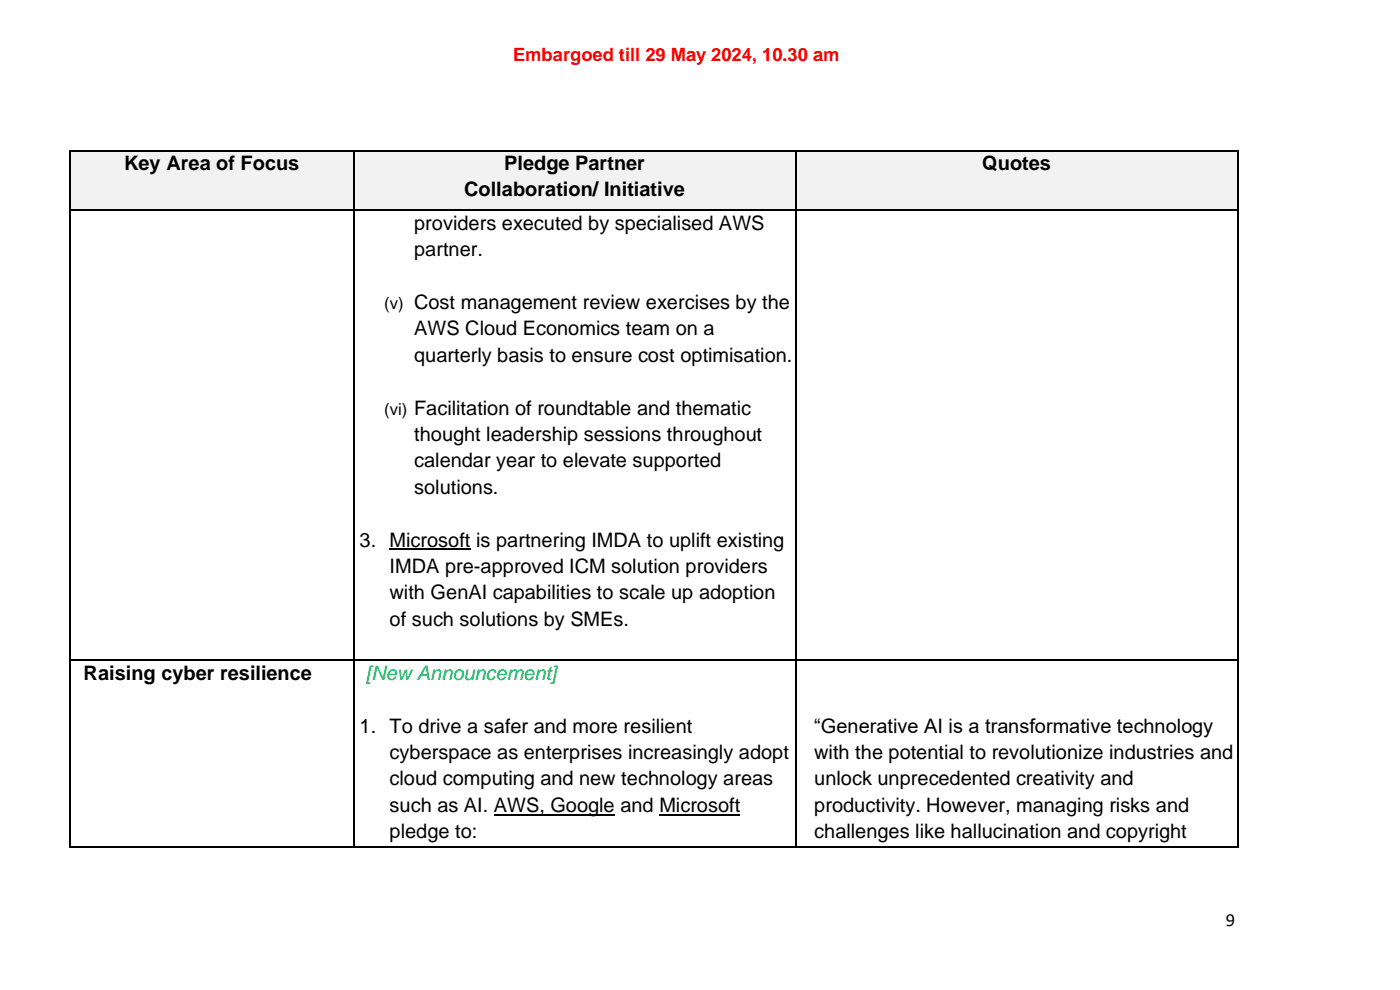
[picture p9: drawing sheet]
<svg xmlns="http://www.w3.org/2000/svg" width="297mm" height="210mm" viewBox="0 0 297 210" stroke-linecap="round" stroke-linejoin="round" font-family="sans-serif">
<defs><g id="words">
<g font-size="4.2">
<text x="26.3" y="36.1">Key Area of Focus</text>
<text x="98.5" y="41.7">Collaboration/ Initiative</text>
<text x="107" y="36.1">Pledge Partner</text>
<text x="208.4" y="36.1">Quotes</text>
<text x="87.9" y="48.7">providers executed by specialised AWS</text>
<text x="87.9" y="54.4">partner.</text>
<text x="87.9" y="65.5">Cost management review exercises by the</text>
<text x="87.9" y="71.1">AWS Cloud Economics team on a</text>
<text x="87.9" y="76.8">quarterly basis to ensure cost optimisation.</text>
<text x="87.9" y="87.9">Facilitation of roundtable and thematic</text>
<text x="87.9" y="93.5">thought leadership sessions throughout</text>
<text x="87.9" y="99.1">calendar year to elevate supported</text>
<text x="87.9" y="104.8">solutions.</text>
<text x="76.3" y="115.9">3. Microsoft is partnering IMDA to uplift existing</text>
<text x="82.7" y="121.5">IMDA pre-approved ICM solution providers</text>
<text x="82.7" y="127.2">with GenAI capabilities to scale up adoption</text>
<text x="82.7" y="132.7">of such solutions by SMEs.</text>
<text x="17.7" y="144.2">Raising cyber resilience</text>
<text x="76.3" y="155.4">1. To drive a safer and more resilient</text>
<text x="172.7" y="155.4">“Generative AI is a transformative technology</text>
<text x="82.7" y="161">cyberspace as enterprises increasingly adopt</text>
<text x="172.7" y="161">with the potential to revolutionize industries and</text>
<text x="82.7" y="166.6">cloud computing and new technology areas</text>
<text x="172.7" y="166.6">unlock unprecedented creativity and</text>
<text x="82.7" y="172.2">such as AI. AWS, Google and Microsoft</text>
<text x="172.7" y="172.2">productivity. However, managing risks and</text>
<text x="82.7" y="177.8">pledge to:</text>
<text x="172.7" y="177.8">challenges like hallucination and copyright</text>
</g>
<text font-size="4.2" fill="#00b050" x="77.6" y="144.2">[New Announcement]</text>
<text font-size="3.9" fill="#f00" x="108.9" y="12.9">Embargoed till 29 May 2024, 10.30 am</text>
<text font-size="3.9" x="260.1" y="196.5">9</text>
<g font-size="3.5">
<text x="81.5" y="65.5">(v)</text>
<text x="81.5" y="87.9">(vi)</text>
</g>
</g></defs>
<g fill="#f2f2f2">
<path d="M15 32.1h59.9v12.4h-59.9z" fill-rule="evenodd"/>
<path d="M15 32.1h59.9v5.6h-59.9z" fill-rule="evenodd"/>
<path d="M75.1 32.1h93.6v12.4h-93.6z" fill-rule="evenodd"/>
<path d="M75.1 32.1h93.6v5.6h-93.6z" fill-rule="evenodd"/>
<path d="M75.1 37.7h93.6v5.6h-93.6z" fill-rule="evenodd"/>
<path d="M168.9 32.1h93.6v12.4h-93.6z" fill-rule="evenodd"/>
<path d="M168.9 32.1h93.6v5.6h-93.6z" fill-rule="evenodd"/>
</g>
<g fill="#000">
<path d="M14.8 31.8h.2v.3h-.2z" fill-rule="evenodd"/>
<path d="M14.8 31.8h.2v.3h-.2z" fill-rule="evenodd"/>
<path d="M74.9 31.8h.3v.3h-.3z" fill-rule="evenodd"/>
<path d="M168.7 31.8h.3v.3h-.3z" fill-rule="evenodd"/>
<path d="M262.5 31.8h.3v.3h-.3z" fill-rule="evenodd"/>
<path d="M262.5 31.8h.3v.3h-.3z" fill-rule="evenodd"/>
<path d="M14.8 44.5h.2v.3h-.2z" fill-rule="evenodd"/>
<path d="M74.9 44.5h.3v.3h-.3z" fill-rule="evenodd"/>
<path d="M168.7 44.5h.3v.3h-.3z" fill-rule="evenodd"/>
<path d="M262.5 44.5h.3v.3h-.3z" fill-rule="evenodd"/>
</g>
<g fill="none" stroke="#000" stroke-width=".25">
<path d="M14.9 32.1v12.4M15 32h59.9M75.1 32.1v12.4M75.2 32h93.5M168.9 32.1v12.4M169 32h93.5M262.6 32.1v12.4M14.9 44.8v95.1M15 44.6h59.9M75.1 44.8v95.1M75.2 44.6h93.5M168.9 44.8v95.1"/>
<path d="M169 44.6h93.5M262.6 44.8v95.1"/>
</g>
<path d="M82.7 116.5h17.1" fill="none" stroke="#000" stroke-width=".3"/>
<g fill="#fff">
<path d="M17.7 140.2h49.7v4.9h-49.7z" fill-rule="evenodd"/>
<path d="M77.6 140.2h41.7v4.9h-41.7z" fill-rule="evenodd"/>
</g>
<path d="M104.8 172.8h25.6M139.9 172.8h17.1" fill="none" stroke="#000" stroke-width=".3"/>
<g fill="#fff">
<path d="M172.7 151.4h84.8v4.9h-84.8z" fill-rule="evenodd"/>
<path d="M172.7 157h89v4.9h-89z" fill-rule="evenodd"/>
<path d="M172.7 162.6h67.9v4.9h-67.9z" fill-rule="evenodd"/>
<path d="M172.7 168.2h79.6v4.9h-79.6z" fill-rule="evenodd"/>
<path d="M172.7 173.8h79.2v4.9h-79.2z" fill-rule="evenodd"/>
</g>
<g fill="#000">
<path d="M14.8 139.9h.2v.3h-.2z" fill-rule="evenodd"/>
<path d="M74.9 139.9h.3v.3h-.3z" fill-rule="evenodd"/>
<path d="M168.7 139.9h.3v.3h-.3z" fill-rule="evenodd"/>
<path d="M262.5 139.9h.3v.3h-.3z" fill-rule="evenodd"/>
<path d="M14.8 179.5h.2v.2h-.2z" fill-rule="evenodd"/>
<path d="M14.8 179.5h.2v.2h-.2z" fill-rule="evenodd"/>
<path d="M74.9 179.5h.3v.2h-.3z" fill-rule="evenodd"/>
<path d="M168.7 179.5h.3v.2h-.3z" fill-rule="evenodd"/>
<path d="M262.5 179.5h.3v.2h-.3z" fill-rule="evenodd"/>
<path d="M262.5 179.5h.3v.2h-.3z" fill-rule="evenodd"/>
</g>
<path d="M14.9 140.2v39.3M15 140.1h59.9M75.1 140.2v39.3M75.2 140.1h93.5M168.9 140.2v39.3M169 140.1h93.5M262.6 140.2v39.3M15 179.6h59.9M75.2 179.6h93.5M169 179.6h93.5" fill="none" stroke="#000" stroke-width=".25"/>
<use href="#words"/>
</svg>
